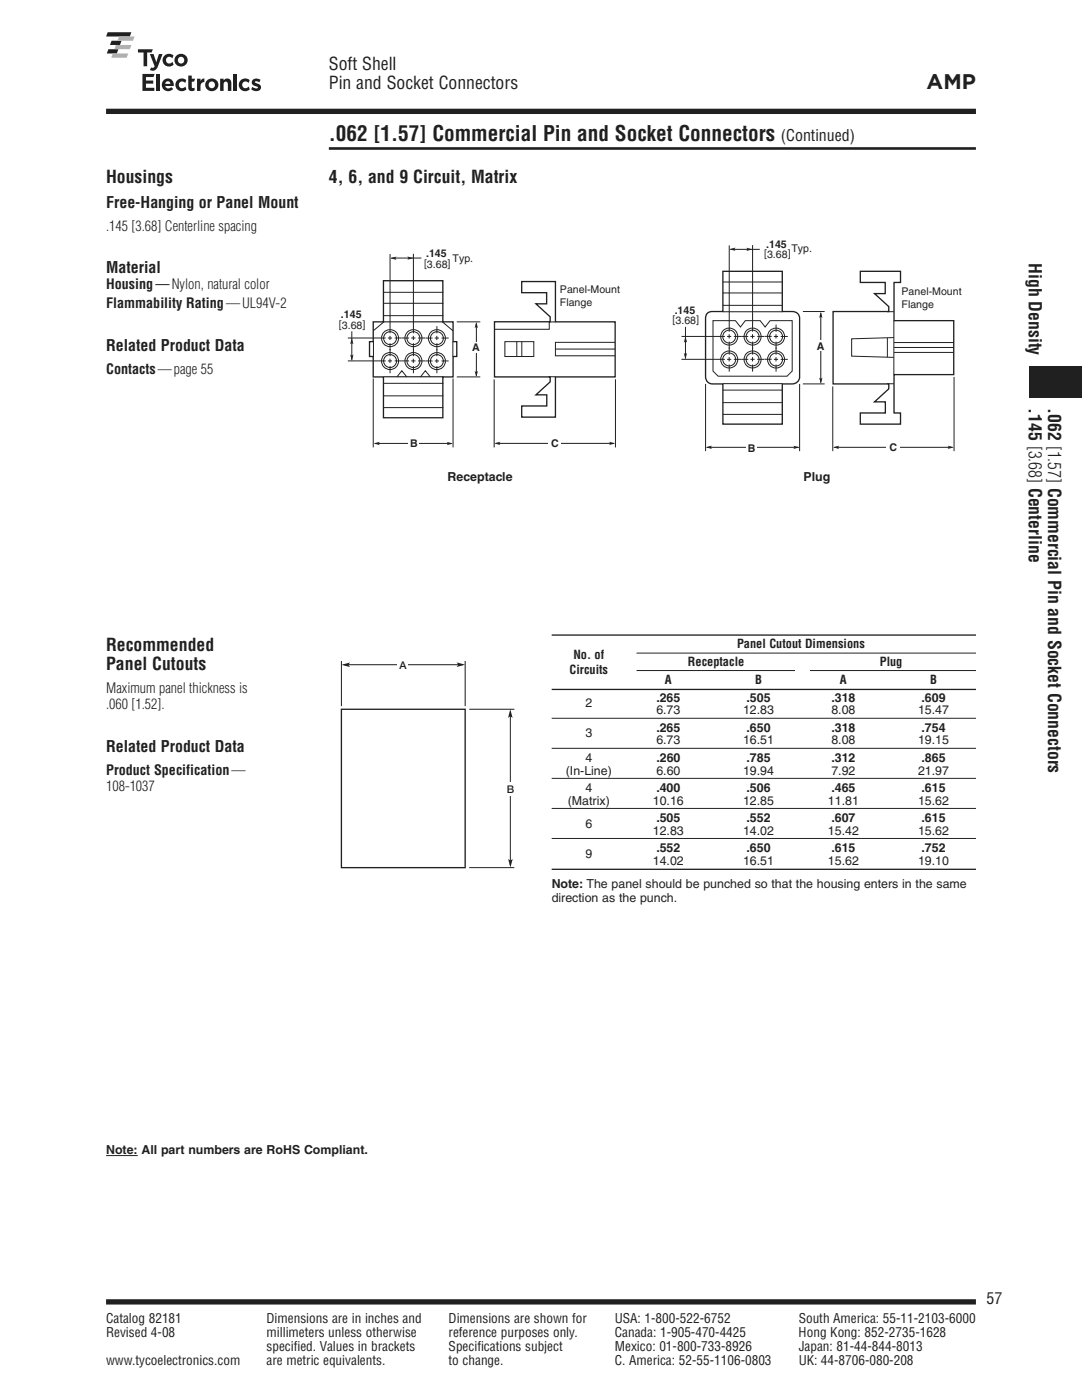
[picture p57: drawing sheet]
<svg xmlns="http://www.w3.org/2000/svg" width="216mm" height="279mm" viewBox="0 0 216 279" stroke-linecap="round" stroke-linejoin="round" font-family="sans-serif">
<defs><g id="words">
<g font-size="4.2" fill="#231f20">
<text x="184.9" y="17.8">AMP</text>
<text x="65.6" y="28">.062 [1.57] Commercial Pin and Socket Connectors</text>
</g>
<g font-size="3.5" fill="#231f20">
<text x="65.6" y="14">Soft Shell</text>
<text x="65.6" y="17.9">Pin and Socket Connectors</text>
<text x="21.2" y="36.5">Housings</text>
<text x="65.6" y="36.5">4, 6, and 9 Circuit, Matrix</text>
<text x="205.3" y="52.5" transform="rotate(90 205.3 52.5)">High Density</text>
<text x="205.3" y="81.5" transform="rotate(90 205.3 81.5)">.145 [3.68] Centerline</text>
<text x="209.2" y="81.5" transform="rotate(90 209.2 81.5)">.062 [1.57] Commercial Pin and Socket Connectors</text>
<text x="21.2" y="129.9">Recommended</text>
<text x="21.2" y="133.8">Panel Cutouts</text>
</g>
<g font-size="3.2" fill="#231f20">
<text x="155.8" y="28">(Continued)</text>
<text x="21.2" y="41.5">Free-Hanging or Panel Mount</text>
<text x="21.2" y="54.5">Material</text>
<text x="21.2" y="70">Related Product Data</text>
<text x="21.2" y="150">Related Product Data</text>
<text x="196.8" y="260.3">57</text>
</g>
<g font-size="2.8" fill="#231f20">
<text x="21.2" y="46">.145 [3.68] Centerline spacing</text>
<text x="21.2" y="57.7">Housing—Nylon, natural color</text>
<text x="21.2" y="61.6">Flammability Rating—UL94V-2</text>
<text x="21.2" y="74.6">Contacts—page 55</text>
<text x="21.2" y="138.4">Maximum panel thickness is</text>
<text x="21.2" y="141.6">.060 [1.52].</text>
<text x="21.2" y="154.6">Product Specification—</text>
<text x="21.2" y="157.8">108-1037</text>
</g>
<g font-size="2.6" fill="#231f20">
<text x="21.2" y="264">Catalog 82181</text>
<text x="21.2" y="266.9">Revised 4-08</text>
<text x="53.2" y="264">Dimensions are in inches and</text>
<text x="53.2" y="266.9">millimeters unless otherwise</text>
<text x="53.2" y="269.7">specified. Values in brackets</text>
<text x="89.5" y="264">Dimensions are shown for</text>
<text x="89.5" y="266.9">reference purposes only.</text>
<text x="89.5" y="269.7">Specifications subject</text>
<text x="122.7" y="264">USA: 1-800-522-6752</text>
<text x="122.7" y="266.9">Canada: 1-905-470-4425</text>
<text x="122.7" y="269.7">Mexico: 01-800-733-8926</text>
<text x="159.4" y="266.9">Hong Kong: 852-2735-1628</text>
<text x="159.4" y="264">South America: 55-11-2103-6000</text>
<text x="159.4" y="269.7">Japan: 81-44-844-8013</text>
<text x="21.2" y="272.5">www.tycoelectronics.com</text>
<text x="53.2" y="272.5">are metric equivalents.</text>
<text x="89.5" y="272.5">to change.</text>
<text x="122.7" y="272.5">C. America: 52-55-1106-0803</text>
<text x="159.4" y="272.5">UK: 44-8706-080-208</text>
</g>
<g font-size="2.5" fill="#231f20">
<text x="89.3" y="96">Receptacle</text>
<text x="160.3" y="96">Plug</text>
<text x="114.4" y="131.5">No. of</text>
<text x="147.1" y="129.3">Panel Cutout Dimensions</text>
<text x="113.7" y="134.5">Circuits</text>
<text x="132.7" y="136.6">A</text>
<text x="137.3" y="132.9">Receptacle</text>
<text x="150.7" y="136.6">B</text>
<text x="167.6" y="136.6">A</text>
<text x="175.6" y="132.9">Plug</text>
<text x="185.6" y="136.6">B</text>
<text x="116.8" y="141.2">2</text>
<text x="131" y="142.6">6.73</text>
<text x="131" y="140.1">.265</text>
<text x="148.3" y="142.6">12.83</text>
<text x="149" y="140.1">.505</text>
<text x="165.9" y="142.6">8.08</text>
<text x="165.9" y="140.1">.318</text>
<text x="183.2" y="142.6">15.47</text>
<text x="183.9" y="140.1">.609</text>
<text x="116.8" y="147.2">3</text>
<text x="131" y="146.1">.265</text>
<text x="131" y="148.6">6.73</text>
<text x="148.3" y="148.6">16.51</text>
<text x="149" y="146.1">.650</text>
<text x="165.9" y="146.1">.318</text>
<text x="165.9" y="148.6">8.08</text>
<text x="183.2" y="148.6">19.15</text>
<text x="183.9" y="146.1">.754</text>
<text x="112.9" y="154.6">(In-Line)</text>
<text x="116.8" y="152.1">4</text>
<text x="131" y="152.1">.260</text>
<text x="131" y="154.6">6.60</text>
<text x="148.3" y="154.6">19.94</text>
<text x="149" y="152.1">.785</text>
<text x="165.9" y="154.6">7.92</text>
<text x="165.9" y="152.1">.312</text>
<text x="183.2" y="154.6">21.97</text>
<text x="183.9" y="152.1">.865</text>
<text x="113.3" y="160.6">(Matrix)</text>
<text x="116.8" y="158.1">4</text>
<text x="130.3" y="160.6">10.16</text>
<text x="131" y="158.1">.400</text>
<text x="148.3" y="160.6">12.85</text>
<text x="149" y="158.1">.506</text>
<text x="165.2" y="160.6">11.81</text>
<text x="165.9" y="158.1">.465</text>
<text x="183.2" y="160.6">15.62</text>
<text x="183.9" y="158.1">.615</text>
<text x="116.8" y="165.2">6</text>
<text x="130.3" y="166.6">12.83</text>
<text x="131" y="164.1">.505</text>
<text x="148.3" y="166.6">14.02</text>
<text x="149" y="164.1">.552</text>
<text x="165.2" y="166.6">15.42</text>
<text x="165.9" y="164.1">.607</text>
<text x="183.2" y="166.6">15.62</text>
<text x="183.9" y="164.1">.615</text>
<text x="116.8" y="171.2">9</text>
<text x="130.3" y="172.6">14.02</text>
<text x="131" y="170.1">.552</text>
<text x="148.3" y="172.6">16.51</text>
<text x="149" y="170.1">.650</text>
<text x="165.2" y="172.6">15.62</text>
<text x="165.9" y="170.1">.615</text>
<text x="183.2" y="172.6">19.10</text>
<text x="183.9" y="170.1">.752</text>
<text x="110.1" y="177.1">Note: The panel should be punched so that the housing enters in the same</text>
<text x="110.1" y="180">direction as the punch.</text>
<text x="21.2" y="230.4">Note: All part numbers are RoHS Compliant.</text>
</g>
<g font-size="2.1" fill="#231f20">
<text x="84.6" y="53.3">[3.68]</text>
<text x="85" y="51.4">.145</text>
<text x="90.3" y="52.3">Typ.</text>
<text x="152.5" y="51.4">[3.68]</text>
<text x="152.9" y="49.4">.145</text>
<text x="157.9" y="50.3">Typ.</text>
<text x="111.7" y="58.5">Panel-Mount</text>
<text x="179.9" y="59">Panel-Mount</text>
<text x="67.6" y="65.4">[3.68]</text>
<text x="68" y="63.5">.145</text>
<text x="111.7" y="61">Flange</text>
<text x="134.2" y="64.5">[3.68]</text>
<text x="134.6" y="62.6">.145</text>
<text x="179.9" y="61.4">Flange</text>
<text x="94.2" y="70.1">A</text>
<text x="163" y="69.8">A</text>
<text x="81.9" y="89.2">B</text>
<text x="110" y="89.3">C</text>
<text x="149.2" y="90.2">B</text>
<text x="177.5" y="90.1">C</text>
<text x="79.7" y="133.5">A</text>
<text x="101.1" y="158.2">B</text>
</g>
</g></defs>
<path d="M21.2 259.8h173.5" fill="none" stroke="#231f20" stroke-width="1.1" stroke-linecap="butt"/>
<path d="M65.6 24.9h129.1v4.2h-129.1z" fill="#fff"/>
<path d="M65.6 29.6h129.1" fill="none" stroke="#231f20" stroke-width=".53"/>
<path d="M154.5 6.4h40.2v12.3h-40.2z" fill="#fff"/>
<path d="M21.2 22.2h173.5" fill="none" stroke="#231f20" stroke-width="1.1" stroke-linecap="butt"/>
<path d="M21.2 6.4h40.2v13.8h-40.2z" fill="#fff"/>
<g fill="#231f20">
<path d="M21.5 6.4h4.7l-.3 .9h-4.7z"/>
<path d="M22.3 8.1h2l-.4 .9h-2z"/>
<path d="M21.6 9.8h2l-.3 .9h-2z"/>
</g>
<g fill="#b2b3b7">
<path d="M23.8 7.3h3.1l-.4 .8h-3.1z"/>
<path d="M23.1 9h3.1l-.3 .8h-3.1z"/>
<path d="M22.5 10.7h3.1l-.3 .8h-3.1z"/>
</g>
<g fill="#231f20">
<path d="M29.9 10.8h.7l.6 1.6 .5-1.6h.7l-.9 2.5a1.04 1.04 0 0 1-1.6 .7l.3-.5h.4l.3-.3z"/>
<path d="M27.5 9.8h3l-.3 .7h-.8v2.7h-.8v-2.7h-1.1z"/>
<path d="M32.9 11a1.34 1.34 0 0 1 1.7 .1l-.2 .5a.69 .69 0 0 0-1.1-.1 .69 .69 0 0 0 .1 1.1 .69 .69 0 0 0 1-.3l.2 .6a1.28 1.28 0 0 1-1.8-.1 1.28 1.28 0 0 1 .1-1.8z"/>
<path d="M28.4 14.8h2.5l-.3 .6h-1.5v.7h1.5v.6h-1.5v.8h1.7v.6h-2.4z"/>
<path d="M31.2 14.8h.7v3.3h-.7z"/>
<path d="M37.6 15.1h.7v.6h.6l-.2 .6h-.4v1a.33 .33 0 0 0 .5 .2v.5l-.3 .2a.7 .7 0 0 1-.9-.7z"/>
<path d="M43.9 15.7h.7v.4a.84 .84 0 0 1 1-.4 .84 .84 0 0 1 .6 .9v1.5h-.7l-.1-1.6a.43 .43 0 0 0-.7 0l-.1 1.6h-.7z"/>
<path d="M46.6 14.8h.7v.6h-.7z"/>
<path d="M46.6 15.7h.7v2.4h-.7z"/>
<path d="M50.5 15.9a1.33 1.33 0 0 1 1.5 0l-.2 .5-.3-.1a.45 .45 0 0 0-.6 .1l.1 .1a1.06 1.06 0 0 1 1 1.2 1.31 1.31 0 0 1-1.9 .1l.2-.5 .3 .2a.58 .58 0 0 0 .9 0l-.2-.2a1.03 1.03 0 0 1-1-1.2z"/>
<path d="M35.5 15.9a1.34 1.34 0 0 1 1.7 .1l-.2 .6a.69 .69 0 0 0-1.1-.2 .69 .69 0 0 0 .1 1.1 .69 .69 0 0 0 1-.2l.2 .5a1.28 1.28 0 0 1-1.9 0 1.28 1.28 0 0 1 .2-1.9z"/>
<path d="M48.1 15.9a1.34 1.34 0 0 1 1.7 .1l-.2 .6a.69 .69 0 0 0-1.1-.2 .69 .69 0 0 0 .1 1.1 .69 .69 0 0 0 1-.2l.2 .5a1.28 1.28 0 0 1-1.8 0 1.28 1.28 0 0 1 .1-1.9z"/>
<path d="M39.3 15.7h.7v.5a.75 .75 0 0 1 .8-.5v.7a.72 .72 0 0 0-.8 .8v.9h-.7z"/>
<path d="M205.3 73h10.6v6.4h-10.6z"/>
<path d="M35.5 12a.66 .66 0 0 1 1.3 0 .66 .66 0 0 1-1.3 0zM34.8 12a1.3 1.3 0 0 0 2.6 0 1.3 1.3 0 0 0-2.6 0z"/>
<path d="M33.2 16.3a.51 .51 0 0 1 .8 .4h-1zM32.8 15.9a1.29 1.29 0 0 0-.2 1.9 1.29 1.29 0 0 0 2-.1l-.4-.3-.2 .1a.66 .66 0 0 1-1-.3h1.7a1.22 1.22 0 0 0-.5-1.3 1.22 1.22 0 0 0-1.4 0z"/>
<path d="M41.6 16.9a.66 .66 0 0 1 1.3 0 .66 .66 0 0 1-1.3 0zM41 17a1.3 1.3 0 0 0 2.6 0 1.3 1.3 0 0 0-2.6 0z"/>
</g>
<path d="M110.1 126.7h84.7M110.1 137.6h84.7M110.1 173.5h84.7" fill="none" stroke="#231f20" stroke-width=".26"/>
<path d="M127 130.3h67.8M127 133.8h67.8M110.1 143.3h84.7M110.1 149.3h84.7M110.1 155.3h84.7M110.1 161.3h84.7M110.1 167.3h84.7" fill="none" stroke="#231f20" stroke-width=".2"/>
<path d="M158.8 132.3h2.8v3.3h-2.8z" fill="#fff"/>
<path d="M76.5 56h11.9v8.2h2v4h.7v2.9h-.7v4.1h-2v8.2h-11.9v-8.2h-2v-4.1h-.8v-2.9h.8v-4h2zM104.1 56.2h6.7v8h11.9v11h-11.9v8h-6.7v-2.2h5v-2.2h-2.2l2.9-2.6v-1h-11.1v-11h11.1v-1l-2.9-2.6h2.2v-2.2h-5z" fill="none" stroke="#231f20" stroke-width=".26"/>
<path d="M76.6 64.2h11.9M76.6 75.2h11.9" fill="none" stroke="#231f20" stroke-width=".23"/>
<g fill="none" stroke="#231f20" stroke-width=".2">
<path d="M76.6 58.3h11.9M77.8 50.7v15.8M78 51.5h6.1M82.5 50.6v15.9M69.4 72h7.6M69.4 67.5h7.6M70.2 66.1v5.8M74.5 75.5v13.8M74.5 68.2v2.9M76.6 63h11.9M76.6 60.5h11.9M76.6 76.5h11.9"/>
<path d="M76.6 79h11.9M76.6 64.2l-2.1 1.8M77.4 72h.8M77.4 67.5h.8M77.8 67v.9M77.8 71.6v.8M77.8 68.5v2.6M77.8 73.1v1.4M78.8 72h2.8M78.8 67.5h2.8M79.2 75.2l1-1.2 1 1.2M82.1 72h.8"/>
<path d="M82.1 67.5h.8M82.5 67v.9M82.5 71.6v.8M82.5 68.5v2.6M82.5 73.1v1.4M83.4 72h1.4M83.4 67.5h1.4M83.9 75.2l1-1.2 1 1.2M84.9 72h1.4M84.9 67.5h1.4M86.7 72h.9M86.7 67.5h.9"/>
<path d="M87.2 67v.9M87.2 71.6v.8M87.2 65.1v1.4M87.2 68.5v2.6M87.2 73.1v1.4M88.1 72h1.4M88.1 67.5h1.4M88.3 64.2l2.1 1.8M90.4 68.2v2.9M90.4 75.5v13.8M91.1 64.2h4.7M91.1 75.2h4.7"/>
<path d="M95.1 64.5v10.5M98.6 75.7v13.6M100.7 68.2h5.8v2.9h-5.8zM103.1 68.2v2.9M104.1 68.2v2.9M109.4 75.2h1.4M110.8 69.7h11.9M110.8 64.2h-1.2v1.5h-10.9M122.7 68.3h-11.9v2.7h11.9M122.8 75.7v13.6M74.8 88.5h15.3M76.6 81.3h11.9"/>
<path d="M98.9 88.5h23.6"/>
<circle cx="77.8" cy="72.1" r="1.7"/>
<circle cx="77.8" cy="67.5" r="1.7"/>
<circle cx="77.8" cy="72.1" r="1.29"/>
<circle cx="77.8" cy="67.5" r="1.29"/>
<circle cx="82.5" cy="72.1" r="1.7"/>
<circle cx="82.5" cy="67.5" r="1.7"/>
<circle cx="82.5" cy="72.1" r="1.29"/>
<circle cx="82.5" cy="67.5" r="1.29"/>
<circle cx="87.2" cy="72.1" r="1.7"/>
<circle cx="87.2" cy="67.5" r="1.7"/>
<circle cx="87.2" cy="72.1" r="1.29"/>
<circle cx="87.2" cy="67.5" r="1.29"/>
</g>
<g fill="#231f20">
<path d="M89.2 88.2l1.2 .3-1.2 .3 .2-.3z"/>
<path d="M70.2 67.5l.3 1.2-.3-.2-.3 .2z"/>
<path d="M74.6 88.5l1.2-.3-.3 .3 .3 .3z"/>
<path d="M69.9 70.8l.3 .2 .3-.2-.3 1.2z"/>
<path d="M98.6 88.5l1.2-.3-.2 .3 .2 .3z"/>
<path d="M77.9 51.5l1.2-.3-.2 .3 .2 .4z"/>
<path d="M121.5 88.2l1.3 .3-1.3 .3 .3-.3z"/>
<path d="M81.3 51.2l1.2 .3-1.2 .3 .2-.3z"/>
<path d="M94.7 74l.3 .3 .4-.3-.4 1.3z"/>
<path d="M95 64.2l.4 1.3-.4-.3-.3 .3z"/>
</g>
<g fill="#fff">
<path d="M94.5 68.3h1.1v2.1h-1.1z"/>
<path d="M81.5 87.8h2.1v1.1h-2.1z"/>
<path d="M109.5 87.8h2.5v1.1h-2.5z"/>
</g>
<path d="M144.2 54.1h11.9v8.1h2a1.36 1.36 0 0 1 1.5 1.3v11.8a1.43 1.43 0 0 1-1.5 1.3h-2v8h-11.9v-8h-2.1a1.35 1.35 0 0 1-1.3-1.4v-11.6a1.23 1.23 0 0 1 1.3-1.4h2.1zM171.7 54.1h8v2.3h-1.3v7.6h11.9v10.8h-11.9v7.6h1.3v2.2h-8v-2.2h5v-2.2h-2.2l2.8-2.6v-1h-11.1v-14.4h11.1v-1l-2.8-2.6h2.1v-2.2h-4.9z" fill="none" stroke="#231f20" stroke-width=".26"/>
<g fill="none" stroke="#231f20" stroke-width=".2">
<path d="M144.2 58.5h11.9M144.2 56.3h11.9M145.5 49v17.2M145.7 49.8h5.9M150.2 48.9v17.3M136 71.7h8.6M136 67.1h8.6M136.8 65.2v6.4M140.8 76.6v13.4M142.3 64h4.4l1 1.3 1-1.3h3l1 1.3 1-1.3h4.4v10.1l-1 1h-13.8l-1-1zM144.2 62.2h11.9M144.2 60.9h11.9"/>
<path d="M144.2 77.9h11.9M144.2 76.6h11.9M145.1 71.7h.8M145.1 67.1h.8M145.5 66.7v.8M145.5 71.3v.8M145.5 68.2v2.6M145.5 72.7v1.5M146.4 71.7h2.9M146.4 67.1h2.9M149.7 71.7h.9M149.7 67.1h.9"/>
<path d="M150.2 66.7v.8M150.2 71.3v.8M150.2 68.2v2.6M150.2 72.7v1.5M151.1 71.7h1.4M151.1 67.1h1.4M152.6 71.7h1.4M152.6 67.1h1.4M154.4 71.7h.9M154.4 67.2h.9M154.8 66.7v.9M154.8 71.3v.8"/>
<path d="M154.9 64.8v1.4M154.9 68.2v2.6M154.9 72.8v1.4M155.8 71.7h1.4M155.8 67.2h1.4M159.6 76.6v13.4M160.2 76.6h4.4M160.2 62.2h4.4M163.8 62.5v13.9M166.2 77.1v12.9M177 62.2h1.4M177 76.6h1.4"/>
<path d="M177.1 67.4v3.9M178.4 67.4l-8.5 .2v3.5l8.4 .2M178.4 64v10.8M178.4 68.4h11.9M178.4 69.3h11.9M178.4 70.3h11.9M190.4 75.2v14.8M141 89.3h18.4M144.2 80.4h11.9M144.2 82.7h11.9M166.5 89.3h23.6"/>
<circle cx="145.5" cy="67.2" r="1.7"/>
<circle cx="145.5" cy="71.7" r="1.7"/>
<circle cx="145.5" cy="71.7" r="1.29"/>
<circle cx="145.5" cy="67.2" r="1.29"/>
<circle cx="150.2" cy="67.2" r="1.7"/>
<circle cx="150.2" cy="71.7" r="1.7"/>
<circle cx="150.2" cy="71.7" r="1.29"/>
<circle cx="150.2" cy="67.2" r="1.29"/>
<circle cx="154.9" cy="71.7" r="1.7"/>
<circle cx="154.9" cy="67.2" r="1.7"/>
<circle cx="154.9" cy="71.7" r="1.29"/>
<circle cx="154.9" cy="67.2" r="1.29"/>
</g>
<g fill="#231f20">
<path d="M158.3 89l1.2 .3-1.2 .3 .2-.3z"/>
<path d="M136.8 67.1l.3 1.3-.3-.3-.3 .3z"/>
<path d="M140.8 89.3l1.3-.4-.3 .4 .3 .3z"/>
<path d="M136.4 70.5l.4 .2 .3-.2-.3 1.2z"/>
<path d="M166.2 89.3l1.2-.4-.2 .4 .2 .3z"/>
<path d="M145.5 49.7l1.3-.3-.3 .3 .3 .4z"/>
<path d="M189.1 88.9l1.2 .4-1.2 .3 .2-.3z"/>
<path d="M148.9 49.4l1.3 .4-1.3 .3 .3-.3z"/>
<path d="M163.5 75.4l.3 .2 .3-.2-.3 1.2z"/>
<path d="M163.8 62.2l.3 1.2-.3-.2-.3 .2z"/>
</g>
<g fill="#fff">
<path d="M163.2 67.9h1.1v2.1h-1.1z"/>
<path d="M148.9 88.7h2.1v1.1h-2.1z"/>
<path d="M176.9 88.7h2.7v1.1h-2.7z"/>
</g>
<path d="M68.1 141.5h24.7v31.7h-24.7z" fill="none" stroke="#231f20" stroke-width=".26"/>
<path d="M68.1 131.9v9M68.6 132.7h23.8M92.8 131.9v9M93.6 141.5h9M101.8 142v30.7M93.6 173.2h9" fill="none" stroke="#231f20" stroke-width=".2"/>
<g fill="#231f20">
<path d="M91.1 132.2l1.7 .5-1.7 .4 .3-.4z"/>
<path d="M101.8 141.6l.5 1.7-.5-.4-.4 .4z"/>
<path d="M68.1 132.7l1.7-.5-.3 .5 .3 .4z"/>
<path d="M101.4 171.4l.4 .3 .5-.3-.5 1.7z"/>
</g>
<g fill="#fff">
<path d="M100.7 156.2h2.3v2.6h-2.3z"/>
<path d="M79.4 131.4h2v2.6h-2z"/>
<path d="M65.6 33.9h40.1v7.7h-40.1z"/>
</g>
<path d="M21.2 230.6h6.3" fill="none" stroke="#231f20" stroke-width=".2"/>
<use href="#words"/>
</svg>
